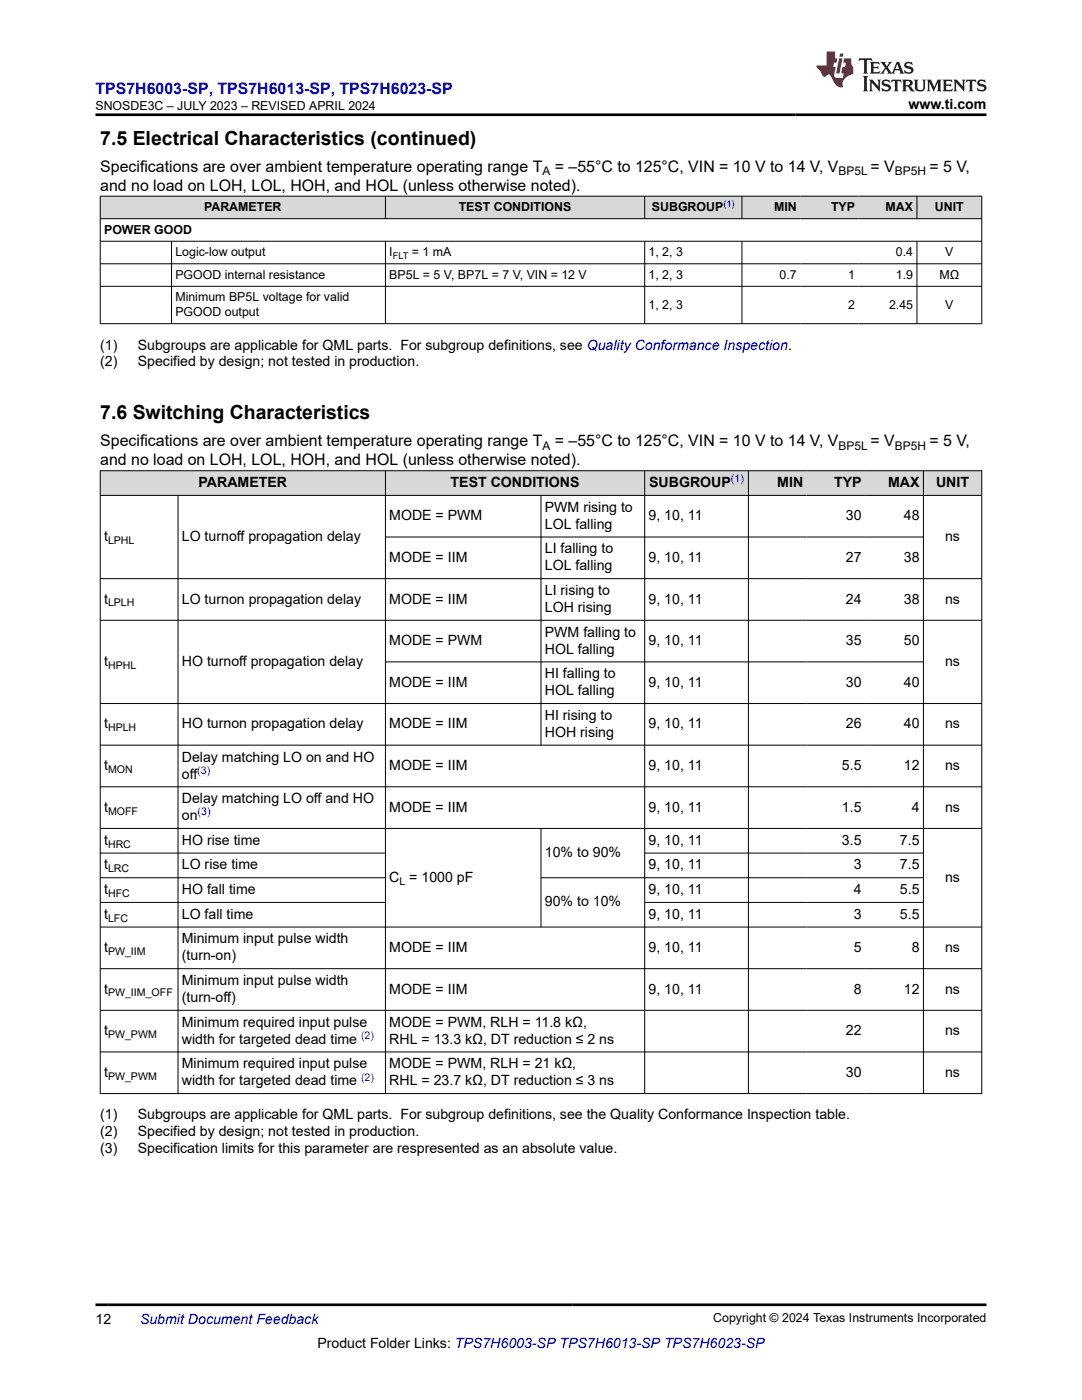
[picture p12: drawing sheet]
<svg xmlns="http://www.w3.org/2000/svg" width="216mm" height="279mm" viewBox="0 0 216 279" stroke-linecap="round" stroke-linejoin="round" font-family="sans-serif">
<defs><g id="words">
<g font-size="3.9">
<text x="20" y="28.8">7.5 Electrical Characteristics (continued)</text>
<text x="20" y="83.6">7.6 Switching Characteristics</text>
</g>
<text font-size="3.2" fill="#00f" x="19" y="18.7">TPS7H6003-SP, TPS7H6013-SP, TPS7H6023-SP</text>
<g font-size="3.2">
<text x="20" y="34.3">Specifications are over ambient temperature operating range T</text>
<text x="110.7" y="34.3">= –55°C to 125°C, VIN = 10 V to 14 V, V</text>
<text x="173.7" y="34.3">= V</text>
<text x="185.5" y="34.3">= 5 V,</text>
<text x="20" y="38.1">and no load on LOH, LOL, HOH, and HOL (unless otherwise noted).</text>
<text x="20" y="89.1">Specifications are over ambient temperature operating range T</text>
<text x="110.7" y="89.1">= –55°C to 125°C, VIN = 10 V to 14 V, V</text>
<text x="173.7" y="89.1">= V</text>
<text x="185.5" y="89.1">= 5 V,</text>
<text x="20" y="92.9">and no load on LOH, LOL, HOH, and HOL (unless otherwise noted).</text>
</g>
<g font-size="2.8">
<text x="181.3" y="21.8">www.ti.com</text>
<text x="20" y="69.8">(1)</text>
<text x="27.5" y="69.8">Subgroups are applicable for QML parts. For subgroup definitions, see Quality Conformance Inspection.</text>
<text x="20" y="73.1">(2)</text>
<text x="27.5" y="73.1">Specified by design; not tested in production.</text>
<text x="39.6" y="97.2">PARAMETER</text>
<text x="89.9" y="97.2">TEST CONDITIONS</text>
<text x="129.5" y="97.2">SUBGROUP</text>
<text x="155.1" y="97.2">MIN</text>
<text x="166.4" y="97.2">TYP</text>
<text x="177.2" y="97.2">MAX</text>
<text x="186.8" y="97.2">UNIT</text>
<text x="20.8" y="108">t</text>
<text x="36.3" y="108">LO turnoff propagation delay</text>
<text x="77.7" y="103.8">MODE = PWM</text>
<text x="108.7" y="102.1">PWM rising to</text>
<text x="108.7" y="105.5">LOL falling</text>
<text x="129.4" y="103.8">9, 10, 11</text>
<text x="168.8" y="103.8">30</text>
<text x="180.4" y="103.8">48</text>
<text x="188.6" y="108">ns</text>
<text x="77.7" y="112.1">MODE = IIM</text>
<text x="108.7" y="110.4">LI falling to</text>
<text x="108.7" y="113.8">LOL falling</text>
<text x="129.4" y="112.1">9, 10, 11</text>
<text x="168.8" y="112.1">27</text>
<text x="180.4" y="112.1">38</text>
<text x="108.7" y="118.8">LI rising to</text>
<text x="20.8" y="120.4">t</text>
<text x="36.3" y="120.4">LO turnon propagation delay</text>
<text x="77.7" y="120.4">MODE = IIM</text>
<text x="108.7" y="122.1">LOH rising</text>
<text x="129.4" y="120.4">9, 10, 11</text>
<text x="168.8" y="120.4">24</text>
<text x="180.4" y="120.4">38</text>
<text x="188.6" y="120.4">ns</text>
<text x="77.7" y="128.8">MODE = PWM</text>
<text x="108.7" y="127.1">PWM falling to</text>
<text x="108.7" y="130.5">HOL falling</text>
<text x="129.4" y="128.8">9, 10, 11</text>
<text x="168.8" y="128.8">35</text>
<text x="180.4" y="128.8">50</text>
<text x="20.8" y="132.9">t</text>
<text x="36.3" y="132.9">HO turnoff propagation delay</text>
<text x="77.7" y="137.1">MODE = IIM</text>
<text x="108.7" y="135.4">HI falling to</text>
<text x="129.4" y="137.1">9, 10, 11</text>
<text x="168.8" y="137.1">30</text>
<text x="180.4" y="137.1">40</text>
<text x="188.6" y="132.9">ns</text>
<text x="108.7" y="138.8">HOL falling</text>
<text x="108.7" y="143.7">HI rising to</text>
<text x="20.8" y="145.4">t</text>
<text x="36.3" y="145.4">HO turnon propagation delay</text>
<text x="77.7" y="145.4">MODE = IIM</text>
<text x="108.7" y="147.1">HOH rising</text>
<text x="129.4" y="145.4">9, 10, 11</text>
<text x="168.8" y="145.4">26</text>
<text x="180.4" y="145.4">40</text>
<text x="188.6" y="145.4">ns</text>
<text x="20.8" y="153.7">t</text>
<text x="36.3" y="152">Delay matching LO on and HO</text>
<text x="36.3" y="155.4">off</text>
<text x="77.7" y="153.7">MODE = IIM</text>
<text x="129.4" y="153.7">9, 10, 11</text>
<text x="168" y="153.7">5.5</text>
<text x="180.4" y="153.7">12</text>
<text x="188.6" y="153.7">ns</text>
<text x="20.8" y="162">t</text>
<text x="36.3" y="160.3">Delay matching LO off and HO</text>
<text x="77.7" y="162">MODE = IIM</text>
<text x="129.4" y="162">9, 10, 11</text>
<text x="168" y="162">1.5</text>
<text x="181.9" y="162">4</text>
<text x="188.6" y="162">ns</text>
<text x="36.3" y="163.7">on</text>
<text x="20.8" y="168.6">t</text>
<text x="20.8" y="173.5">t</text>
<text x="36.3" y="168.6">HO rise time</text>
<text x="36.3" y="173.5">LO rise time</text>
<text x="108.7" y="171.1">10% to 90%</text>
<text x="129.4" y="168.6">9, 10, 11</text>
<text x="129.4" y="173.5">9, 10, 11</text>
<text x="168" y="168.6">3.5</text>
<text x="170.3" y="173.5">3</text>
<text x="179.6" y="168.6">7.5</text>
<text x="179.6" y="173.5">7.5</text>
<text x="20.8" y="178.4">t</text>
<text x="36.3" y="178.4">HO fall time</text>
<text x="77.7" y="176">C = 1000 pF</text>
<text x="129.4" y="178.4">9, 10, 11</text>
<text x="170.3" y="178.4">4</text>
<text x="179.6" y="178.4">5.5</text>
<text x="188.6" y="176">ns</text>
<text x="20.8" y="183.4">t</text>
<text x="36.3" y="183.4">LO fall time</text>
<text x="108.7" y="180.9">90% to 10%</text>
<text x="129.4" y="183.4">9, 10, 11</text>
<text x="170.3" y="183.4">3</text>
<text x="179.6" y="183.4">5.5</text>
<text x="20.8" y="190">t</text>
<text x="36.3" y="188.3">Minimum input pulse width</text>
<text x="36.3" y="191.7">(turn-on)</text>
<text x="77.7" y="190">MODE = IIM</text>
<text x="129.4" y="190">9, 10, 11</text>
<text x="170.3" y="190">5</text>
<text x="181.9" y="190">8</text>
<text x="188.6" y="190">ns</text>
<text x="36.3" y="196.6">Minimum input pulse width</text>
<text x="20.8" y="198.3">t</text>
<text x="36.3" y="200">(turn-off)</text>
<text x="77.7" y="198.3">MODE = IIM</text>
<text x="129.4" y="198.3">9, 10, 11</text>
<text x="170.3" y="198.3">8</text>
<text x="180.4" y="198.3">12</text>
<text x="188.6" y="198.3">ns</text>
<text x="20.8" y="206.6">t</text>
<text x="36.3" y="204.9">Minimum required input pulse</text>
<text x="36.3" y="208.3">width for targeted dead time</text>
<text x="77.7" y="204.9">MODE = PWM, RLH = 11.8 kΩ,</text>
<text x="77.7" y="208.3">RHL = 13.3 kΩ, DT reduction ≤ 2 ns</text>
<text x="168.8" y="206.6">22</text>
<text x="188.6" y="206.6">ns</text>
<text x="20.8" y="214.9">t</text>
<text x="36.3" y="213.2">Minimum required input pulse</text>
<text x="77.7" y="213.2">MODE = PWM, RLH = 21 kΩ,</text>
<text x="168.8" y="214.9">30</text>
<text x="188.6" y="214.9">ns</text>
<text x="36.3" y="216.6">width for targeted dead time</text>
<text x="77.7" y="216.6">RHL = 23.7 kΩ, DT reduction ≤ 3 ns</text>
<text x="20" y="223.4">(1)</text>
<text x="20" y="226.8">(2)</text>
<text x="27.5" y="223.4">Subgroups are applicable for QML parts. For subgroup definitions, see the Quality Conformance Inspection table.</text>
<text x="27.5" y="226.8">Specified by design; not tested in production.</text>
<text x="20" y="230.2">(3)</text>
<text x="27.5" y="230.2">Specification limits for this parameter are respresented as an absolute value.</text>
<text x="19" y="264.2">12</text>
<text x="63.3" y="269">Product Folder Links: TPS7H6003-SP TPS7H6013-SP TPS7H6023-SP</text>
</g>
<text font-size="2.8" fill="#00f" x="27.9" y="264.2">Submit Document Feedback</text>
<g font-size="2.5">
<text x="19" y="21.9">SNOSDE3C – JULY 2023 – REVISED APRIL 2024</text>
<text x="20.8" y="46.6">POWER GOOD</text>
<text x="40.7" y="42.1">PARAMETER</text>
<text x="91.5" y="42.1">TEST CONDITIONS</text>
<text x="130.1" y="42.1">SUBGROUP</text>
<text x="154.5" y="42.1">MIN</text>
<text x="165.8" y="42.1">TYP</text>
<text x="176.7" y="42.1">MAX</text>
<text x="186.6" y="42.1">UNIT</text>
<text x="35" y="51.1">Logic-low output</text>
<text x="77.7" y="51.1">I</text>
<text x="82.2" y="51.1">= 1 mA</text>
<text x="129.4" y="51.1">1, 2, 3</text>
<text x="178.8" y="51.1">0.4</text>
<text x="188.6" y="51.1">V</text>
<text x="35" y="55.6">PGOOD internal resistance</text>
<text x="77.7" y="55.6">BP5L = 5 V, BP7L = 7 V, VIN = 12 V</text>
<text x="129.4" y="55.6">1, 2, 3</text>
<text x="155.5" y="55.6">0.7</text>
<text x="169.2" y="55.6">1</text>
<text x="178.8" y="55.6">1.9</text>
<text x="187.5" y="55.6">MΩ</text>
<text x="35" y="60.1">Minimum BP5L voltage for valid</text>
<text x="35" y="63.1">PGOOD output</text>
<text x="129.4" y="61.6">1, 2, 3</text>
<text x="169.2" y="61.6">2</text>
<text x="177.4" y="61.6">2.45</text>
<text x="188.6" y="61.6">V</text>
<text x="142.3" y="263.9">Copyright © 2024 Texas Instruments Incorporated</text>
</g>
<g font-size="2.4">
<text x="108.2" y="34.9">A</text>
<text x="167.3" y="34.9">BP5L</text>
<text x="178.6" y="34.9">BP5H</text>
<text x="108.2" y="89.7">A</text>
<text x="167.3" y="89.7">BP5L</text>
<text x="178.6" y="89.7">BP5H</text>
</g>
<g font-size="2.1" fill="#00f">
<text x="145.9" y="96.3">(1)</text>
<text x="39.4" y="154.4">(3)</text>
<text x="39.4" y="162.7">(3)</text>
<text x="72.1" y="207.3">(2)</text>
<text x="72.1" y="215.7">(2)</text>
</g>
<g font-size="2.1">
<text x="21.6" y="108.6">LPHL</text>
<text x="21.6" y="121">LPLH</text>
<text x="21.6" y="133.5">HPHL</text>
<text x="21.6" y="145.9">HPLH</text>
<text x="21.6" y="154.2">MON</text>
<text x="21.6" y="162.6">MOFF</text>
<text x="21.6" y="169.2">HRC</text>
<text x="21.6" y="174.1">LRC</text>
<text x="21.6" y="179">HFC</text>
<text x="79.7" y="176.5">L</text>
<text x="21.6" y="183.9">LFC</text>
<text x="21.6" y="190.5">PW_IIM</text>
<text x="21.6" y="198.9">PW_IIM_OFF</text>
<text x="21.6" y="207.2">PW_PWM</text>
<text x="21.6" y="215.5">PW_PWM</text>
</g>
<text font-size="1.9" fill="#00f" x="144.3" y="41.3">(1)</text>
<text font-size="1.9" x="78.4" y="51.6">FLT</text>
</g></defs>
<g fill="#d8d8d8">
<path d="M20 39.1h175.9v4.5h-175.9z" fill-rule="evenodd"/>
<path d="M20.1 39.2h56.7v4.4h-56.7z" fill-rule="evenodd"/>
<path d="M77 39.2h51.6v4.4h-51.6z" fill-rule="evenodd"/>
<path d="M128.7 39.2h19.3v4.4h-19.3z" fill-rule="evenodd"/>
<path d="M148.1 39.2h11.6v4.4h-11.6z" fill-rule="evenodd"/>
<path d="M159.7 39.2h11.6v4.4h-11.6z" fill-rule="evenodd"/>
<path d="M171.3 39.2h11.6v4.4h-11.6z" fill-rule="evenodd"/>
<path d="M183 39.2h12.8v4.4h-12.8z" fill-rule="evenodd"/>
</g>
<g fill="none" stroke="#000" stroke-width=".2">
<path d="M19.9 39.1h176.1M20 39.1v25.6M76.9 39.1v4.6M128.6 39.1v4.6M148 39.1v4.6M183 39.1v4.6M195.9 39.1v25.6M19.9 43.6h176.1M19.9 48.1h176.1M19.9 52.6h176.1M19.9 57.1h176.1M34.2 48.1v16.6"/>
<path d="M76.9 48.1v16.6M128.6 48.1v16.6M148 48.1v16.6M183 48.1v16.6M19.9 64.6h176.1"/>
</g>
<g fill="#d8d8d8">
<path d="M20 93.9h175.9v5h-175.9z" fill-rule="evenodd"/>
<path d="M20.1 94h56.7v4.8h-56.7z" fill-rule="evenodd"/>
<path d="M77 94h51.6v4.8h-51.6z" fill-rule="evenodd"/>
<path d="M128.7 94h20.6v4.8h-20.6z" fill-rule="evenodd"/>
<path d="M149.4 94h11.6v4.8h-11.6z" fill-rule="evenodd"/>
<path d="M161 94h11.6v4.8h-11.6z" fill-rule="evenodd"/>
<path d="M172.6 94h11.6v4.8h-11.6z" fill-rule="evenodd"/>
<path d="M184.3 94h11.5v4.8h-11.5z" fill-rule="evenodd"/>
</g>
<g fill="none" stroke="#000" stroke-width=".2">
<path d="M19.9 93.9h176.1M19.9 98.9h176.1M20 93.9v124.4M35.5 98.9v119.4M76.9 93.9v124.4M107.9 98.9v49.9M128.6 93.9v124.4M149.3 93.9v124.4M184.3 93.9v124.4M195.9 93.9v124.4M19.9 115.5h176.1M76.9 107.2h107.4"/>
<path d="M19.9 123.8h176.1M76.9 132.1h107.4M19.9 140.4h176.1M19.9 148.7h176.1M19.9 157h176.1M19.9 165.3h176.1M19.9 170.3h57.1M19.9 175.2h57.1M107.9 165.3v19.8M128.6 170.3h55.7M184.3 175.2h-76.4M19.9 185h176.1"/>
<path d="M19.9 180.1h57.1M19.9 193.3h176.1M128.6 180.1h55.7M19.9 201.6h176.1M19.9 209.9h176.1M19.9 218.2h176.1"/>
</g>
<path d="M171.5 11.6l-.2 .6 .5-.2h.6v.1v2.2l-.2 .4h1l-.2-.4v-2.2v-.1h.5l.5 .2-.1-.6zM173.6 12.4l.2 .3v1.6l-.2 .4h1.9l.1-.6a1.08 1.08 0 0 1-1.3 .2v-.7h.6l.4 .2v-.7l-.4 .2h-.6v-.5l.2-.2a1 1 0 0 1 1 .3l-.1-.5zM175.7 12.4l.9 1.1-1 1.2h.9l-.2-.2 .5-.8 .4 .8-.2 .2h1.6l-.2-.2 .2-.5h.9l.1 .5-.1 .2h.9l-.2-.4-.8-1.9h-.5l-.9 2.1-.9-1.1 .9-1h-.8l.2 .2-.4 .6-.4-.6 .2-.2zM179 12.8l.4 1h-.7zM180.7 12.5a.65 .65 0 0 0-.2 .7 .65 .65 0 0 0 .6 .5l.6 .1 .1 .3a.79 .79 0 0 1-.7 .4 .79 .79 0 0 1-.7-.5l.1 .7 .2-.1a.93 .93 0 0 0 1.1 0 .93 .93 0 0 0 .4-.9 1.46 1.46 0 0 0-1.2-.6l-.1-.3a1.09 1.09 0 0 1 1.2 .2l-.2-.6-.1 .1-.5-.2zM172.2 15.2l.2 .4v2.2l-.2 .4h1l-.2-.4v-2.2l.2-.4zM173.4 15.9l.2 .4v1.5l-.2 .4h.8l-.3-.4 .1-1.3 1.6 1.8v-2l.2-.4h-.7l.1 .2 .1 1.1-1.2-1.3zM176.2 16a.65 .65 0 0 0-.2 .8 .65 .65 0 0 0 .6 .4l.6 .2 .1 .2a.79 .79 0 0 1-.7 .4 .79 .79 0 0 1-.7-.5l.1 .7 .2-.1a.93 .93 0 0 0 1.1 .1 .93 .93 0 0 0 .4-1 1.46 1.46 0 0 0-1.2-.5l-.1-.4a1.09 1.09 0 0 1 1.2 .2l-.1-.6-.2 .1-.5-.1zM177.9 15.9l-.1 .6a.63 .63 0 0 1 .8-.3v1.6l-.3 .4h1l-.2-.4v-1.6a.66 .66 0 0 1 .8 .3l-.1-.6zM180 15.9l.2 .4v1.5l-.2 .4h1l-.2-.2-.1-.7h.5l.1 .2a.79 .79 0 0 0 1.2 .6l-1-.9a.61 .61 0 0 0 .6-.6 .61 .61 0 0 0-.5-.7zM180.8 16.2h.1a.47 .47 0 0 1 .5 .1 .47 .47 0 0 1 .1 .5l-.1 .1-.7 .1zM182.3 15.9l.2 .2a2.27 2.27 0 0 0 .4 2 1.04 1.04 0 0 0 1.7-.7v-1.3l.2-.2h-.8l.2 .4v1.1a.6 .6 0 0 1-.6 .6 .6 .6 0 0 1-.6-.6v-1.1l.3-.4zM184.9 15.9l.2 .4v1.5l-.2 .4h.8l-.3-.4v-1.4l.9 1.9 .9-1.9v1.4l-.3 .4h1l-.2-.4v-1.5l.2-.4h-.8l-.7 1.5-.6-1.5zM188.1 15.9l.2 .4v1.5l-.2 .4h1.9l.1-.6a1.09 1.09 0 0 1-1.3 .2v-.7h.6l.4 .2v-.6l-.4 .2h-.6v-.6l.2-.1a1.01 1.01 0 0 1 1 .3l-.1-.6zM190.2 15.9l.3 .4v1.5l-.3 .4h.8l-.2-.4v-1.3l1.6 1.8v-2l.2-.4h-.7l.2 .2v1.1l-1.2-1.3zM192.8 15.9l-.1 .6a.63 .63 0 0 1 .8-.3v1.6l-.3 .4h1l-.2-.4v-1.6a.66 .66 0 0 1 .8 .3l-.1-.6zM195.2 16a.65 .65 0 0 0-.2 .8 .65 .65 0 0 0 .6 .4l.6 .2 .2 .2a.79 .79 0 0 1-.7 .4 .79 .79 0 0 1-.7-.5l.1 .7 .2-.1a.93 .93 0 0 0 1 .1 .93 .93 0 0 0 .5-1 1.46 1.46 0 0 0-1.3-.5v-.4a1.09 1.09 0 0 1 1.2 .2l-.2-.6-.2 .1-.5-.1z" fill="#231f20"/>
<path d="M164.9 10.3v2.7h-2l.1 .4 .8 1a.95 .95 0 0 0 1 .9 .59 .59 0 0 1 .5-.4 .59 .59 0 0 1 .5 .3l.4 .8a1.59 1.59 0 0 0 2.1 1.4 1.61 1.61 0 0 1 1-2.3l1-.3-.1-1.5a1.59 1.59 0 0 1-.3-1.7h-1.5l-.2 .9h.6l-.2 .9h-.5l-.2 .9v.3l.4 .1-.1 .9h-.7a.73 .73 0 0 1-1-.7l.3-1.5h-.5l.1-.9h.5l.2-.9h-.5v-1.3zM167.4 11.6l-.6 3.1h.7l.6-3.1zM167.6 10.7l-.1 .6h.7l.1-.6z" fill="#ed1c24"/>
<path d="M19 22.9h177.8M19 260.4h177.8" fill="none" stroke="#000" stroke-width=".53"/>
<use href="#words"/>
</svg>
